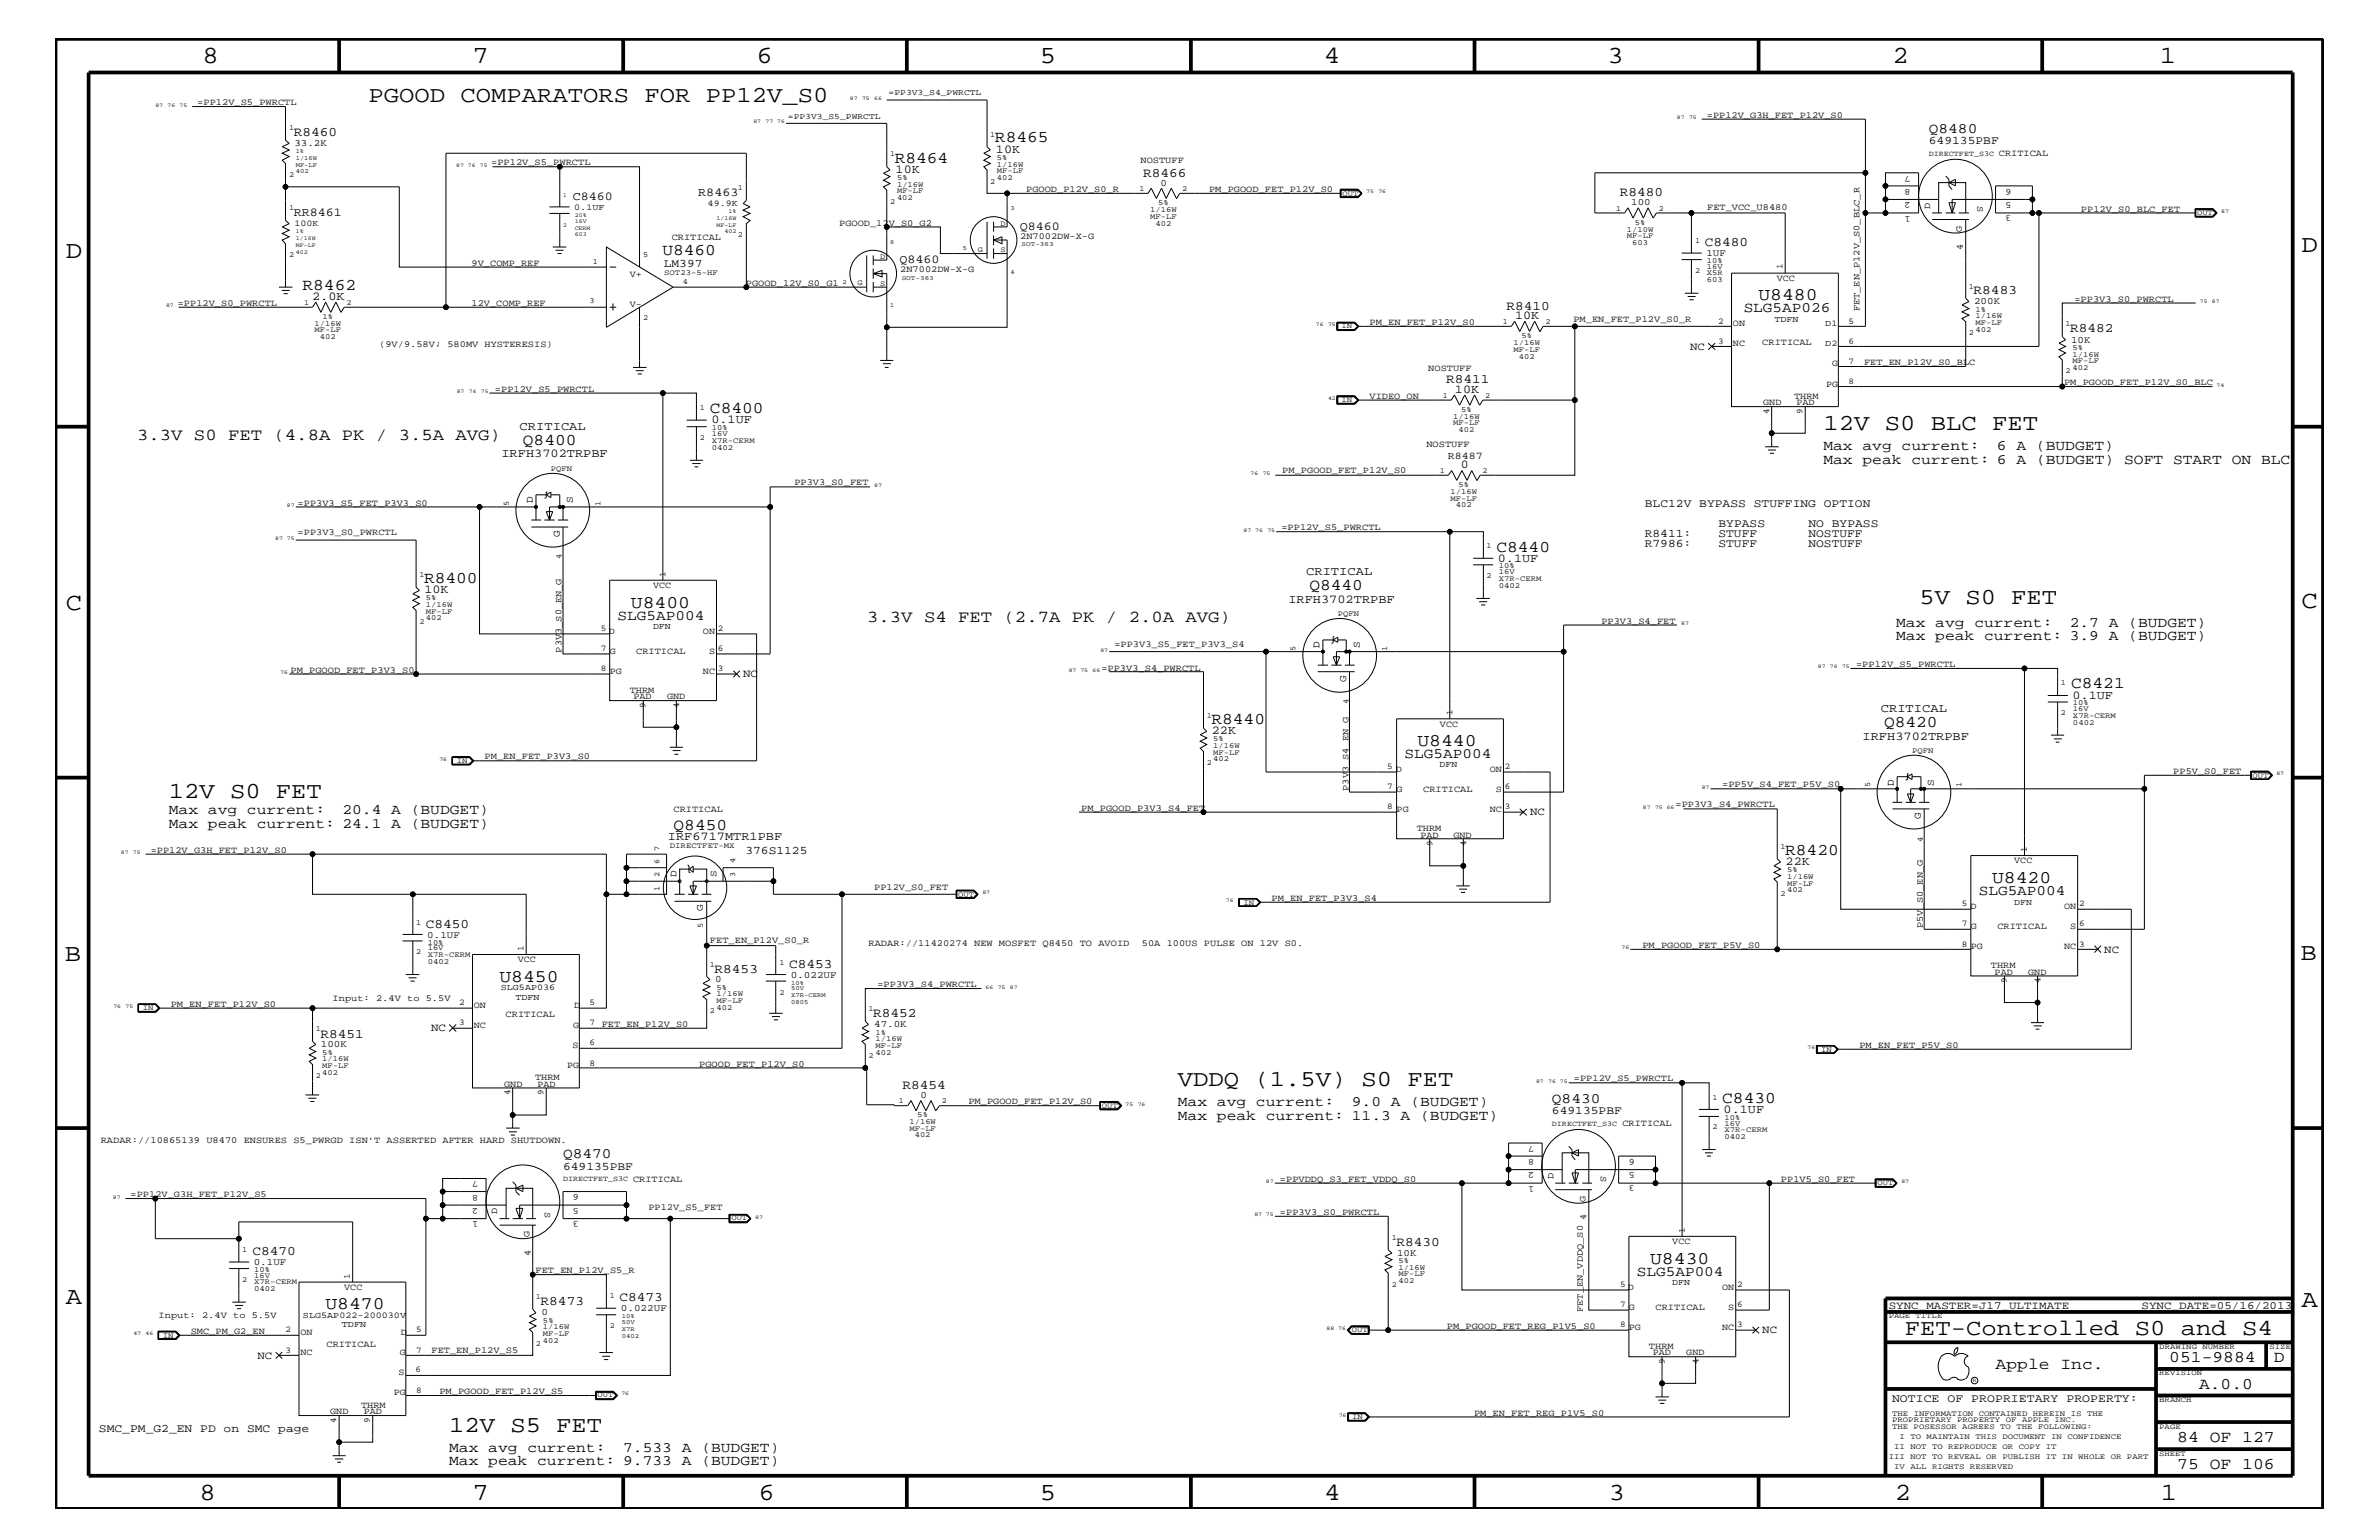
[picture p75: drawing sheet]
<svg xmlns="http://www.w3.org/2000/svg" width="432mm" height="279mm" viewBox="0 0 432 279" stroke-linecap="round" stroke-linejoin="round" font-family="sans-serif">
<defs><g id="words">
<g font-size="4.5">
<text x="36.7" y="11.5">8</text>
<text x="85.8" y="11.5">7</text>
<text x="137.3" y="11.5">6</text>
<text x="188.7" y="11.5">5</text>
<text x="240.3" y="11.5">4</text>
<text x="291.8" y="11.5">3</text>
<text x="343.5" y="11.5">2</text>
<text x="392" y="11.5">1</text>
<text x="11.9" y="46.8">D</text>
<text x="417.7" y="45.7">D</text>
<text x="11.9" y="110.6">C</text>
<text x="417.7" y="110.3">C</text>
<text x="11.8" y="174.3">B</text>
<text x="417.6" y="174.2">B</text>
<text x="11.9" y="236.7">A</text>
<text x="417.7" y="237.1">A</text>
<text x="36.2" y="272.1">8</text>
<text x="85.8" y="272.1">7</text>
<text x="137.7" y="272.1">6</text>
<text x="188.7" y="272.1">5</text>
<text x="240.4" y="272.1">4</text>
<text x="292" y="272.1">3</text>
<text x="343.9" y="272.1">2</text>
<text x="392.2" y="272.1">1</text>
</g>
<g font-size="4.1">
<text x="66.9" y="18.5">PGOOD COMPARATORS FOR PP12V_S0</text>
<text x="331" y="78">12V S0 BLC FET</text>
<text x="348.4" y="109.5">5V S0 FET</text>
<text x="30.6" y="144.7">12V S0 FET</text>
<text x="213.8" y="197">VDDQ (1.5V) S0 FET</text>
<text x="345.7" y="242.3">FET-Controlled S0 and S4</text>
<text x="81.5" y="259.9">12V S5 FET</text>
</g>
<g font-size="3.2">
<text x="319.2" y="54.5">U8480</text>
<text x="114.5" y="110.3">U8400</text>
<text x="257.3" y="135.3">U8440</text>
<text x="361.6" y="160.2">U8420</text>
<text x="90.6" y="178.2">U8450</text>
<text x="299.5" y="229.3">U8430</text>
<text x="59.1" y="237.5">U8470</text>
</g>
<g font-size="3">
<text x="162.4" y="29.5">R8464</text>
<text x="180.6" y="25.9">R8465</text>
<text x="120.2" y="46.3">U8460</text>
<text x="54.9" y="52.7">R8462</text>
<text x="128.9" y="75">C8400</text>
<text x="24.9" y="79.9">3.3V S0 FET (4.8A PK / 3.5A AVG)</text>
<text x="94.9" y="80.7">Q8400</text>
<text x="271.6" y="100.1">C8440</text>
<text x="77" y="105.8">R8400</text>
<text x="237.7" y="107">Q8440</text>
<text x="157.4" y="112.8">3.3V S4 FET (2.7A PK / 2.0A AVG)</text>
<text x="375.9" y="124.9">C8421</text>
<text x="219.9" y="131.3">R8440</text>
<text x="342" y="131.9">Q8420</text>
<text x="122.3" y="150.7">Q8450</text>
<text x="324" y="155.1">R8420</text>
<text x="312.6" y="200.1">C8430</text>
<text x="362.2" y="248.4">Apple Inc.</text>
<text x="393.7" y="247.1">051-9884</text>
<text x="399.2" y="252">A.0.0</text>
<text x="412.7" y="247.1">D</text>
<text x="395.2" y="261.6">84 OF 127</text>
<text x="395.2" y="266.6">75 OF 106</text>
</g>
<g font-size="2.6">
<text x="350.1" y="24.1">Q8480</text>
<text x="316.5" y="56.7">SLG5AP026</text>
<text x="331" y="81.6">Max avg current:</text>
<text x="362.5" y="81.6">6 A (BUDGET)</text>
<text x="331" y="84.1">Max peak current: 6 A (BUDGET) SOFT START ON BLC</text>
<text x="112.1" y="112.5">SLG5AP004</text>
<text x="344.2" y="113.7">Max avg current:</text>
<text x="375.7" y="113.7">2.7 A (BUDGET)</text>
<text x="344.2" y="116.2">Max peak current: 3.9 A (BUDGET)</text>
<text x="254.9" y="137.5">SLG5AP004</text>
<text x="30.6" y="147.7">Max avg current:</text>
<text x="62.1" y="147.7">20.4 A (BUDGET)</text>
<text x="30.6" y="150.1">Max peak current: 24.1 A (BUDGET)</text>
<text x="359.2" y="162.4">SLG5AP004</text>
<text x="213.8" y="203.1">Max peak current: 11.3 A (BUDGET)</text>
<text x="213.8" y="200.7">Max avg current:</text>
<text x="245.4" y="200.7">9.0 A (BUDGET)</text>
<text x="281.7" y="200.1">Q8430</text>
<text x="102.2" y="210.2">Q8470</text>
<text x="297.1" y="231.5">SLG5AP004</text>
<text x="81.5" y="263.5">Max avg current:</text>
<text x="113.1" y="263.5">7.533 A (BUDGET)</text>
<text x="81.5" y="265.9">Max peak current: 9.733 A (BUDGET)</text>
</g>
<g font-size="2.4">
<text x="53.3" y="24.7">R8460</text>
<text x="207.5" y="32">R8466</text>
<text x="294" y="35.6">R8480</text>
<text x="309.5" y="44.6">C8480</text>
<text x="358.2" y="53.4">R8483</text>
<text x="273.4" y="56.2">R8410</text>
<text x="375.8" y="60.3">R8482</text>
<text x="262.5" y="69.5">R8411</text>
<text x="77.3" y="168.3">C8450</text>
<text x="129.7" y="176.5">R8453</text>
<text x="143.3" y="175.6">C8453</text>
<text x="158.5" y="184.6">R8452</text>
<text x="58.2" y="188.2">R8451</text>
<text x="163.8" y="197.6">R8454</text>
<text x="45.8" y="227.7">C8470</text>
<text x="253.5" y="226">R8430</text>
<text x="98.1" y="236.8">R8473</text>
<text x="112.4" y="236.1">C8473</text>
</g>
<g font-size="2.2">
<text x="180.8" y="27.7">10K</text>
<text x="126.7" y="35.6">R8463</text>
<text x="162.6" y="31.4">10K</text>
<text x="53.3" y="39.2">RR8461</text>
<text x="104" y="36.4">C8460</text>
<text x="185.1" y="41.7">Q8460</text>
<text x="163.2" y="47.7">Q8460</text>
<text x="56.6" y="54.4">2.0K</text>
<text x="275" y="57.9">10K</text>
<text x="264.1" y="71.2">10K</text>
<text x="129.1" y="76.8">0.1UF</text>
<text x="91" y="83">IRFH3702TRPBF</text>
<text x="94.3" y="78">CRITICAL</text>
<text x="265.1" y="84.9">0</text>
<text x="271.9" y="101.9">0.1UF</text>
<text x="77" y="107.6">10K</text>
<text x="237.1" y="104.3">CRITICAL</text>
<text x="233.8" y="109.3">IRFH3702TRPBF</text>
<text x="341.4" y="129.1">CRITICAL</text>
<text x="376.2" y="126.8">0.1UF</text>
<text x="220" y="133.2">22K</text>
<text x="338.1" y="134.2">IRFH3702TRPBF</text>
<text x="121.2" y="152.3">IRF6717MTR1PBF</text>
<text x="324.1" y="156.9">22K</text>
<text x="312.8" y="201.9">0.1UF</text>
</g>
<g font-size="2.1">
<text x="350.1" y="26.1">649135PBF</text>
<text x="120.5" y="48.5">LM397</text>
<text x="298.5" y="92">BLC12V BYPASS STUFFING OPTION</text>
<text x="311.9" y="95.6">BYPASS</text>
<text x="328.3" y="95.6">NO BYPASS</text>
<text x="298.5" y="97.4">R8411:</text>
<text x="298.5" y="99.3">R7986:</text>
<text x="311.9" y="99.3">STUFF</text>
<text x="311.9" y="97.4">STUFF</text>
<text x="328.3" y="97.4">NOSTUFF</text>
<text x="328.3" y="99.3">NOSTUFF</text>
<text x="135.3" y="155">376S1125</text>
<text x="281.7" y="202.1">649135PBF</text>
<text x="102.2" y="212.2">649135PBF</text>
<text x="343.4" y="254.4">NOTICE OF PROPRIETARY PROPERTY:</text>
<text x="17.9" y="259.9">SMC_PM_G2_EN PD on SMC page</text>
</g>
<g font-size="2">
<text x="306.7" y="63.4">NC</text>
<text x="134.9" y="122.9">NC</text>
<text x="277.7" y="147.9">NC</text>
<text x="381.9" y="172.8">NC</text>
<text x="78.2" y="187.1">NC</text>
<text x="342.8" y="237.4">SYNC_MASTER=J17_ULTIMATE</text>
<text x="388.7" y="237.4">SYNC_DATE=05/16/2013</text>
<text x="319.9" y="241.9">NC</text>
<text x="46.7" y="246.5">NC</text>
</g>
<g font-size="1.9">
<text x="262.8" y="83.3">R8487</text>
<text x="96.7" y="91.3" transform="rotate(-90 96.7 91.3)">D</text>
<text x="104" y="91.3" transform="rotate(-90 104 91.3)">S</text>
<text x="101.6" y="97.4" transform="rotate(-90 101.6 97.4)">G</text>
<text x="239.5" y="117.6" transform="rotate(-90 239.5 117.6)">D</text>
<text x="246.8" y="117.6" transform="rotate(-90 246.8 117.6)">S</text>
<text x="244.3" y="123.7" transform="rotate(-90 244.3 123.7)">G</text>
<text x="343.7" y="142.5" transform="rotate(-90 343.7 142.5)">D</text>
<text x="351" y="142.5" transform="rotate(-90 351 142.5)">S</text>
<text x="348.7" y="148.5" transform="rotate(-90 348.7 148.5)">G</text>
</g>
<g font-size="1.8">
<text x="53.4" y="26.5">33.2K</text>
<text x="210.7" y="33.7">0</text>
<text x="296.1" y="37.3">100</text>
<text x="309.7" y="46.5">1UF</text>
<text x="358.3" y="55.2">200K</text>
<text x="375.9" y="62.2">10K</text>
<text x="122.8" y="159.2" transform="rotate(-90 122.8 159.2)">D</text>
<text x="130" y="159.2" transform="rotate(-90 130 159.2)">S</text>
<text x="127.6" y="165.3" transform="rotate(-90 127.6 165.3)">G</text>
<text x="77.6" y="170.1">0.1UF</text>
<text x="129.8" y="178.3">0</text>
<text x="143.5" y="177.4">0.022UF</text>
<text x="58.3" y="190">100K</text>
<text x="158.7" y="186.4">47.0K</text>
<text x="167" y="199.2">0</text>
<text x="253.6" y="227.9">10K</text>
<text x="46.1" y="229.6">0.1UF</text>
<text x="98.3" y="238.6">0</text>
<text x="112.7" y="237.9">0.022UF</text>
</g>
<g font-size="1.7">
<text x="35.8" y="19.1">=PP12V_S5_PWRCTL</text>
<text x="309.8" y="21.4">=PP12V_G3H_FET_P12V_S0</text>
<text x="207" y="29.5">NOSTUFF</text>
<text x="362.8" y="28.3">CRITICAL</text>
<text x="89.2" y="30">=PP12V_S5_PWRCTL</text>
<text x="186.3" y="34.8">PGOOD_P12V_S0_R</text>
<text x="219.5" y="34.8">PM_PGOOD_FET_P12V_S0</text>
<text x="346.8" y="34.3" transform="rotate(-180 346.8 34.3)">8</text>
<text x="346.8" y="31.9" transform="rotate(-180 346.8 31.9)">7</text>
<text x="365.1" y="34.2" transform="rotate(-180 365.1 34.2)">6</text>
<text x="152.3" y="40.9">PGOOD_12V_S0_G2</text>
<text x="309.9" y="38">FET_VCC_U8480</text>
<text x="346.8" y="39.1" transform="rotate(-180 346.8 39.1)">1</text>
<text x="346.8" y="36.7" transform="rotate(-180 346.8 36.7)">2</text>
<text x="350.4" y="37.9" transform="rotate(-90 350.4 37.9)">D</text>
<text x="358.9" y="37.4" transform="rotate(90 358.9 37.4)">S</text>
<text x="365.1" y="39.1" transform="rotate(-180 365.1 39.1)">3</text>
<text x="365.1" y="36.7" transform="rotate(-180 365.1 36.7)">5</text>
<text x="377.7" y="38.4">PP12V_S0_BLC_FET</text>
<text x="121.9" y="43.5">CRITICAL</text>
<text x="185.2" y="43.4">2N7002DW-X-G</text>
<text x="356.1" y="42" transform="rotate(-90 356.1 42)">G</text>
<text x="356.3" y="45.4" transform="rotate(-90 356.3 45.4)">4</text>
<text x="85.6" y="48.2">9V_COMP_REF</text>
<text x="114.3" y="50.2">V+</text>
<text x="135.4" y="51.8">PGOOD_12V_S0_G1</text>
<text x="163.4" y="49.4">2N7002DW-X-G</text>
<text x="322.5" y="51">VCC</text>
<text x="32.3" y="55.5">=PP12V_S0_PWRCTL</text>
<text x="85.6" y="55.5">12V_COMP_REF</text>
<text x="114.3" y="55.7">V-</text>
<text x="248.6" y="59">PM_EN_FET_P12V_S0</text>
<text x="285.6" y="58.4">PM_EN_FET_P12V_S0_R</text>
<text x="314.5" y="59.2">ON</text>
<text x="337.5" y="56.5" transform="rotate(-90 337.5 56.5)">FET_EN_P12V_S0_BLC_R</text>
<text x="376.5" y="54.7">=PP3V3_S0_PWRCTL</text>
<text x="68.8" y="63">(9V/9.58V; 580MV HYSTERESIS)</text>
<text x="314.5" y="62.9">NC</text>
<text x="319.9" y="62.5">CRITICAL</text>
<text x="89.8" y="71.1">=PP12V_S5_PWRCTL</text>
<text x="259.2" y="67.3">NOSTUFF</text>
<text x="331.5" y="70.1">PG</text>
<text x="332.6" y="66.5">G</text>
<text x="338.3" y="66.2">FET_EN_P12V_S0_BLC</text>
<text x="374.6" y="69.9">PM_PGOOD_FET_P12V_S0_BLC</text>
<text x="248.6" y="72.3">VIDEO_ON</text>
<text x="320" y="73.5">GND</text>
<text x="325.6" y="72.3">THRM</text>
<text x="326.1" y="73.5">PAD</text>
<text x="258.9" y="81.1">NOSTUFF</text>
<text x="144.2" y="88.1">PP3V3_S0_FET</text>
<text x="232.7" y="85.8">PM_PGOOD_FET_P12V_S0</text>
<text x="54" y="91.7">=PP3V3_S5_FET_P3V3_S0</text>
<text x="54" y="97.1">=PP3V3_S0_PWRCTL</text>
<text x="232.6" y="96.2">=PP12V_S5_PWRCTL</text>
<text x="118.5" y="106.7">VCC</text>
<text x="290.7" y="113.1">PP3V3_S4_FET</text>
<text x="101.9" y="118.4" transform="rotate(-90 101.9 118.4)">P3V3_S0_EN_G</text>
<text x="110.5" y="115">D</text>
<text x="110.7" y="118.6">G</text>
<text x="115.5" y="118.6">CRITICAL</text>
<text x="127.6" y="115">ON</text>
<text x="128.7" y="118.6">S</text>
<text x="202.3" y="117.4">=PP3V3_S5_FET_P3V3_S4</text>
<text x="52.7" y="122">PM_PGOOD_FET_P3V3_S0</text>
<text x="110.7" y="122.3">PG</text>
<text x="114.3" y="125.7">THRM</text>
<text x="127.6" y="122.3">NC</text>
<text x="199.9" y="121.7">=PP3V3_S4_PWRCTL</text>
<text x="336.9" y="121">=PP12V_S5_PWRCTL</text>
<text x="115" y="126.9">PAD</text>
<text x="121.1" y="126.9">GND</text>
<text x="261.4" y="131.9">VCC</text>
<text x="88" y="137.8">PM_EN_FET_P3V3_S0</text>
<text x="244.8" y="143.5" transform="rotate(-90 244.8 143.5)">P3V3_S4_EN_G</text>
<text x="253.3" y="140.1">D</text>
<text x="253.5" y="143.7">G</text>
<text x="258.3" y="143.7">CRITICAL</text>
<text x="270.4" y="140.1">ON</text>
<text x="271.5" y="143.7">S</text>
<text x="312.6" y="142.9">=PP5V_S4_FET_P5V_S0</text>
<text x="394.5" y="140.4">PP5V_S0_FET</text>
<text x="122.3" y="147.3">CRITICAL</text>
<text x="196.3" y="147.1">PM_PGOOD_P3V3_S4_FET</text>
<text x="253.5" y="147.3">PG</text>
<text x="270.4" y="147.3">NC</text>
<text x="304.1" y="146.5">=PP3V3_S4_PWRCTL</text>
<text x="27.3" y="154.7">=PP12V_G3H_FET_P12V_S0</text>
<text x="257.1" y="150.7">THRM</text>
<text x="257.8" y="152">PAD</text>
<text x="263.8" y="152">GND</text>
<text x="158.7" y="161.4">PP12V_S0_FET</text>
<text x="365.6" y="156.7">VCC</text>
<text x="230.8" y="163.5">PM_EN_FET_P3V3_S4</text>
<text x="357.6" y="165">D</text>
<text x="374.6" y="165">ON</text>
<text x="128.9" y="171.1">FET_EN_P12V_S0_R</text>
<text x="157.6" y="171.6">RADAR://11420274 NEW MOSFET Q8450 TO AVOID</text>
<text x="207.3" y="171.6">50A 100US PULSE ON 12V S0.</text>
<text x="298.1" y="172">PM_PGOOD_FET_P5V_S0</text>
<text x="349" y="168.3" transform="rotate(-90 349 168.3)">P5V_S0_EN_G</text>
<text x="357.7" y="168.6">G</text>
<text x="357.7" y="172.2">PG</text>
<text x="362.5" y="168.6">CRITICAL</text>
<text x="374.6" y="172.2">NC</text>
<text x="375.8" y="168.6">S</text>
<text x="94" y="174.6">VCC</text>
<text x="159.3" y="179.1">=PP3V3_S4_PWRCTL</text>
<text x="361.4" y="175.6">THRM</text>
<text x="362" y="176.8">PAD</text>
<text x="368.1" y="176.8">GND</text>
<text x="31" y="182.7">PM_EN_FET_P12V_S0</text>
<text x="60.4" y="181.6">Input: 2.4V to 5.5V</text>
<text x="86" y="182.9">ON</text>
<text x="91.8" y="184.6">CRITICAL</text>
<text x="104.2" y="182.9">D</text>
<text x="86" y="186.5">NC</text>
<text x="103.9" y="190.2">S</text>
<text x="104.1" y="186.5">G</text>
<text x="337.5" y="190.2">PM_EN_FET_P5V_S0</text>
<text x="91.5" y="197.2">GND</text>
<text x="97.1" y="195.9">THRM</text>
<text x="97.5" y="197.2">PAD</text>
<text x="103" y="193.7">PG</text>
<text x="126.9" y="193.6">PGOOD_FET_P12V_S0</text>
<text x="285.7" y="196.2">=PP12V_S5_PWRCTL</text>
<text x="175.8" y="200.3">PM_PGOOD_FET_P12V_S0</text>
<text x="18.3" y="207.5">RADAR://10865139 U8470 ENSURES S5_PWRGD ISN’T ASSERTED AFTER HARD SHUTDOWN.</text>
<text x="278.5" y="207.9" transform="rotate(-180 278.5 207.9)">7</text>
<text x="294.5" y="204.3">CRITICAL</text>
<text x="86.8" y="214.3" transform="rotate(-180 86.8 214.3)">7</text>
<text x="114.9" y="214.4">CRITICAL</text>
<text x="232.3" y="214.4">=PPVDDQ_S3_FET_VDDQ_S0</text>
<text x="278.5" y="215.2" transform="rotate(-180 278.5 215.2)">1</text>
<text x="278.5" y="212.7" transform="rotate(-180 278.5 212.7)">2</text>
<text x="278.5" y="210.3" transform="rotate(-180 278.5 210.3)">8</text>
<text x="281.9" y="213.9" transform="rotate(-90 281.9 213.9)">D</text>
<text x="290.6" y="213.4" transform="rotate(90 290.6 213.4)">S</text>
<text x="296.8" y="215.1" transform="rotate(-180 296.8 215.1)">3</text>
<text x="296.8" y="212.7" transform="rotate(-180 296.8 212.7)">5</text>
<text x="296.8" y="210.3" transform="rotate(-180 296.8 210.3)">6</text>
<text x="323.3" y="214.4">PP1V5_S0_FET</text>
<text x="23.7" y="217.2">=PP12V_G3H_FET_P12V_S5</text>
<text x="86.8" y="221.6" transform="rotate(-180 86.8 221.6)">1</text>
<text x="86.8" y="219.1" transform="rotate(-180 86.8 219.1)">2</text>
<text x="86.8" y="216.8" transform="rotate(-180 86.8 216.8)">8</text>
<text x="90.3" y="220.3" transform="rotate(-90 90.3 220.3)">D</text>
<text x="98.9" y="219.8" transform="rotate(90 98.9 219.8)">S</text>
<text x="105.1" y="221.5" transform="rotate(-180 105.1 221.5)">3</text>
<text x="105.1" y="219.1" transform="rotate(-180 105.1 219.1)">5</text>
<text x="105.1" y="216.7" transform="rotate(-180 105.1 216.7)">6</text>
<text x="117.7" y="219.6">PP12V_S5_FET</text>
<text x="232.3" y="220.4">=PP3V3_S0_PWRCTL</text>
<text x="287.8" y="218" transform="rotate(-90 287.8 218)">G</text>
<text x="287.9" y="221.4" transform="rotate(-90 287.9 221.4)">4</text>
<text x="96.1" y="224.5" transform="rotate(-90 96.1 224.5)">G</text>
<text x="96.3" y="227.9" transform="rotate(-90 96.3 227.9)">4</text>
<text x="303.5" y="225.7">VCC</text>
<text x="97.2" y="231">FET_EN_P12V_S5_R</text>
<text x="28.8" y="239.2">Input: 2.4V to 5.5V</text>
<text x="62.5" y="234">VCC</text>
<text x="287.3" y="238" transform="rotate(-90 287.3 238)">FET_EN_VDDQ_S0</text>
<text x="295.5" y="234">D</text>
<text x="295.7" y="237.7">G</text>
<text x="300.5" y="237.7">CRITICAL</text>
<text x="312.6" y="234">ON</text>
<text x="313.7" y="237.7">S</text>
<text x="34.6" y="242">SMC_PM_G2_EN</text>
<text x="54.5" y="242.3">ON</text>
<text x="54.5" y="245.9">NC</text>
<text x="59.3" y="244.5">CRITICAL</text>
<text x="72.6" y="245.9">G</text>
<text x="72.7" y="242.3">D</text>
<text x="78.3" y="245.6">FET_EN_P12V_S5</text>
<text x="262.6" y="241.1">PM_PGOOD_FET_REG_P1V5_S0</text>
<text x="295.7" y="241.3">PG</text>
<text x="299.3" y="244.7">THRM</text>
<text x="300" y="245.9">PAD</text>
<text x="306.1" y="245.9">GND</text>
<text x="312.6" y="241.3">NC</text>
<text x="72.3" y="249.5">S</text>
<text x="59.9" y="256.6">GND</text>
<text x="65.5" y="255.4">THRM</text>
<text x="66" y="256.6">PAD</text>
<text x="71.5" y="253.2">PG</text>
<text x="79.8" y="252.9">PM_PGOOD_FET_P12V_S5</text>
<text x="267.5" y="256.8">PM_EN_FET_REG_P1V5_S0</text>
</g>
<g font-size="1.6">
<text x="53.4" y="41">100K</text>
<text x="104.2" y="38.1">0.1UF</text>
<text x="128.4" y="37.4">49.9K</text>
<text x="323.5" y="48.9" transform="rotate(-90 323.5 48.9)">1</text>
<text x="311.8" y="58.7">2</text>
<text x="322.1" y="58.4">TDFN</text>
<text x="331.3" y="59.2">D1</text>
<text x="335.5" y="58.7">5</text>
<text x="311.8" y="62.3">3</text>
<text x="331.3" y="62.9">D2</text>
<text x="335.5" y="62.3">6</text>
<text x="335.5" y="66">7</text>
<text x="335.5" y="69.6">8</text>
<text x="321.1" y="75" transform="rotate(-90 321.1 75)">4</text>
<text x="327.2" y="75" transform="rotate(-90 327.2 75)">9</text>
<text x="120.8" y="104.7" transform="rotate(-90 120.8 104.7)">1</text>
<text x="109.1" y="114.5">5</text>
<text x="109.1" y="118.1">7</text>
<text x="118.5" y="114.2">DFN</text>
<text x="130.3" y="118.1">6</text>
<text x="130.3" y="114.5">2</text>
<text x="109.1" y="121.8">8</text>
<text x="130.3" y="121.8">3</text>
<text x="117.2" y="128.4" transform="rotate(-90 117.2 128.4)">9</text>
<text x="123.3" y="128.4" transform="rotate(-90 123.3 128.4)">4</text>
<text x="263.7" y="129.7" transform="rotate(-90 263.7 129.7)">1</text>
<text x="251.8" y="143.2">7</text>
<text x="251.8" y="139.6">5</text>
<text x="261.3" y="139.2">DFN</text>
<text x="273.1" y="143.2">6</text>
<text x="273.1" y="139.6">2</text>
<text x="251.8" y="146.8">8</text>
<text x="273.1" y="146.8">3</text>
<text x="260" y="153.4" transform="rotate(-90 260 153.4)">9</text>
<text x="266.1" y="153.4" transform="rotate(-90 266.1 153.4)">4</text>
<text x="367.9" y="154.6" transform="rotate(-90 367.9 154.6)">1</text>
<text x="356.1" y="164.5">5</text>
<text x="365.6" y="164.1">DFN</text>
<text x="377.4" y="164.5">2</text>
<text x="95" y="172.6" transform="rotate(-90 95 172.6)">1</text>
<text x="356.1" y="168.1">7</text>
<text x="356.1" y="171.7">8</text>
<text x="377.4" y="171.7">3</text>
<text x="377.4" y="168.1">6</text>
<text x="90.9" y="179.7">SLG5AP036</text>
<text x="364.2" y="178.3" transform="rotate(-90 364.2 178.3)">9</text>
<text x="370.3" y="178.3" transform="rotate(-90 370.3 178.3)">4</text>
<text x="83.3" y="182.4">2</text>
<text x="93.6" y="181.4">TDFN</text>
<text x="107" y="182.4">5</text>
<text x="83.3" y="186">3</text>
<text x="107" y="189.5">6</text>
<text x="107" y="186">7 FET_EN_P12V_S0</text>
<text x="107" y="193.3">8</text>
<text x="92.6" y="198.7" transform="rotate(-90 92.6 198.7)">4</text>
<text x="98.6" y="198.7" transform="rotate(-90 98.6 198.7)">9</text>
<text x="305.8" y="223.7" transform="rotate(-90 305.8 223.7)">1</text>
<text x="63.5" y="232" transform="rotate(-90 63.5 232)">1</text>
<text x="294" y="233.5">5</text>
<text x="303.5" y="233.2">DFN</text>
<text x="315.3" y="233.5">2</text>
<text x="55" y="239.1">SLG5AP022-200030V</text>
<text x="294" y="237.2">7</text>
<text x="315.3" y="237.2">6</text>
<text x="51.8" y="241.8">2</text>
<text x="51.8" y="245.4">3</text>
<text x="62.1" y="240.8">TDFN</text>
<text x="75.5" y="241.8">5</text>
<text x="75.5" y="245.4">7</text>
<text x="294" y="240.8">8</text>
<text x="315.3" y="240.8">3</text>
<text x="75.4" y="248.9">6</text>
<text x="302.2" y="247.4" transform="rotate(-90 302.2 247.4)">9</text>
<text x="308.3" y="247.4" transform="rotate(-90 308.3 247.4)">4</text>
<text x="75.5" y="252.7">8</text>
<text x="61" y="258.1" transform="rotate(-90 61 258.1)">4</text>
<text x="67.1" y="258.1" transform="rotate(-90 67.1 258.1)">9</text>
</g>
<g font-size="1.5">
<text x="161.3" y="17.3">=PP3V3_S4_PWRCTL</text>
<text x="143" y="21.5">=PP3V3_S5_PWRCTL</text>
</g>
<g font-size="1.4">
<text x="52.5" y="23.6">1</text>
<text x="161.5" y="28.4">1</text>
<text x="179.7" y="24.8">1</text>
<text x="180.9" y="29.1">5%</text>
<text x="350.1" y="28.2">DIRECTFET_S3C</text>
<text x="52.5" y="32">2</text>
<text x="133.9" y="34.5">1</text>
<text x="162.8" y="35.1">MF-LF</text>
<text x="162.8" y="32.7">5%</text>
<text x="162.8" y="33.9">1/16W</text>
<text x="179.7" y="33.3">2</text>
<text x="180.9" y="32.7">402</text>
<text x="180.9" y="31.4">MF-LF</text>
<text x="180.9" y="30.3">1/16W</text>
<text x="206.8" y="34.7">1</text>
<text x="214.5" y="34.7">2</text>
<text x="243.7" y="35.5">OUT</text>
<text x="52.5" y="38.1">1</text>
<text x="161.5" y="36.9">2</text>
<text x="162.8" y="36.4">402</text>
<text x="181.6" y="40.9">D</text>
<text x="208.7" y="38.5">1/16W</text>
<text x="208.7" y="39.7">MF-LF</text>
<text x="209.7" y="40.9">402</text>
<text x="210.2" y="37.3">5%</text>
<text x="293.4" y="38.2">1</text>
<text x="296.7" y="40.8">5%</text>
<text x="301.1" y="38.2">2</text>
<text x="398.8" y="39">OUT</text>
<text x="52.5" y="46.6">2</text>
<text x="107.6" y="47.9">1</text>
<text x="116.8" y="46.6">5</text>
<text x="133.9" y="43">2</text>
<text x="159.8" y="47">D</text>
<text x="177.5" y="45.7">G</text>
<text x="181.6" y="45.7">S</text>
<text x="295.3" y="42">1/10W</text>
<text x="295.3" y="43.2">MF-LF</text>
<text x="296.2" y="44.4">603</text>
<text x="307.7" y="44.1">1</text>
<text x="309.8" y="47.7">10%</text>
<text x="120.6" y="50">SOT23-5-HF</text>
<text x="124" y="51.5">4</text>
<text x="155.6" y="51.7">G</text>
<text x="159.8" y="51.8">S</text>
<text x="307.7" y="49.6">2</text>
<text x="309.8" y="48.8">16V</text>
<text x="309.8" y="50">X5R</text>
<text x="309.8" y="51.3">603</text>
<text x="357.4" y="52.4">1</text>
<text x="55.2" y="55.3">1</text>
<text x="57.1" y="59.1">1/16W</text>
<text x="58.5" y="57.9">1%</text>
<text x="62.9" y="55.3">2</text>
<text x="107" y="55.1">3</text>
<text x="116.8" y="58.1">2</text>
<text x="243.5" y="59.5">IN</text>
<text x="272.8" y="58.9">1</text>
<text x="280.5" y="58.9">2</text>
<text x="358.6" y="59">MF-LF</text>
<text x="358.6" y="57.8">1/16W</text>
<text x="358.6" y="56.6">1%</text>
<text x="374.9" y="59.2">1</text>
<text x="57.1" y="60.3">MF-LF</text>
<text x="58.1" y="61.5">402</text>
<text x="274.7" y="63.9">MF-LF</text>
<text x="274.7" y="62.6">1/16W</text>
<text x="275.7" y="65.1">402</text>
<text x="276.1" y="61.4">5%</text>
<text x="357.4" y="60.8">2</text>
<text x="358.6" y="60.2">402</text>
<text x="376.2" y="64.7">1/16W</text>
<text x="376.2" y="65.9">MF-LF</text>
<text x="376.2" y="63.4">5%</text>
<text x="374.9" y="67.7">2</text>
<text x="376.2" y="67.1">402</text>
<text x="127" y="74.4">1</text>
<text x="243.5" y="72.9">IN</text>
<text x="261.9" y="72.2">1</text>
<text x="263.8" y="77.2">MF-LF</text>
<text x="263.8" y="76">1/16W</text>
<text x="265.2" y="74.7">5%</text>
<text x="269.6" y="72.2">2</text>
<text x="127" y="79.9">2</text>
<text x="129.2" y="80.3">X7R-CERM</text>
<text x="129.2" y="79.1">16V</text>
<text x="129.2" y="78">10%</text>
<text x="129.2" y="81.6">0402</text>
<text x="264.8" y="78.3">402</text>
<text x="100" y="85.4">PQFN</text>
<text x="261.4" y="85.9">1</text>
<text x="263.3" y="89.7">1/16W</text>
<text x="264.7" y="88.4">5%</text>
<text x="269.1" y="85.9">2</text>
<text x="92.4" y="91.7" transform="rotate(-90 92.4 91.7)">5</text>
<text x="109" y="91.7" transform="rotate(-90 109 91.7)">1</text>
<text x="263.3" y="90.9">MF-LF</text>
<text x="264.2" y="92.1">402</text>
<text x="101.9" y="101.5" transform="rotate(-90 101.9 101.5)">4</text>
<text x="269.8" y="99.5">1</text>
<text x="76.1" y="104.7">1</text>
<text x="269.8" y="104.9">2</text>
<text x="272" y="105.4">X7R-CERM</text>
<text x="272" y="103.1">10%</text>
<text x="272" y="104.2">16V</text>
<text x="272" y="106.6">0402</text>
<text x="76.1" y="113.1">2</text>
<text x="77.3" y="110.2">1/16W</text>
<text x="77.3" y="112.6">402</text>
<text x="77.3" y="111.4">MF-LF</text>
<text x="77.3" y="108.9">5%</text>
<text x="242.8" y="111.7">PQFN</text>
<text x="235.1" y="118.1" transform="rotate(-90 235.1 118.1)">5</text>
<text x="251.8" y="118.1" transform="rotate(-90 251.8 118.1)">1</text>
<text x="374.1" y="124.3">1</text>
<text x="219" y="130.2">1</text>
<text x="244.8" y="127.8" transform="rotate(-90 244.8 127.8)">4</text>
<text x="374.1" y="129.7">2</text>
<text x="376.3" y="130.2">X7R-CERM</text>
<text x="376.3" y="129.1">16V</text>
<text x="376.3" y="128">10%</text>
<text x="376.3" y="131.5">0402</text>
<text x="220.2" y="135.7">1/16W</text>
<text x="220.2" y="136.9">MF-LF</text>
<text x="220.2" y="134.5">5%</text>
<text x="347" y="136.6">PQFN</text>
<text x="82.9" y="138.4">IN</text>
<text x="219" y="138.7">2</text>
<text x="220.2" y="138.1">402</text>
<text x="339.4" y="142.9" transform="rotate(-90 339.4 142.9)">5</text>
<text x="356" y="142.9" transform="rotate(-90 356 142.9)">1</text>
<text x="408.9" y="141.1">OUT</text>
<text x="119.7" y="154.4" transform="rotate(-90 119.7 154.4)">7</text>
<text x="121.6" y="153.8">DIRECTFET-MX</text>
<text x="323.2" y="154">1</text>
<text x="349" y="152.7" transform="rotate(-90 349 152.7)">4</text>
<text x="119.7" y="161.7" transform="rotate(-90 119.7 161.7)">1</text>
<text x="119.7" y="159.2" transform="rotate(-90 119.7 159.2)">2</text>
<text x="119.7" y="156.8" transform="rotate(-90 119.7 156.8)">6</text>
<text x="133.4" y="159.2" transform="rotate(-90 133.4 159.2)">3</text>
<text x="133.4" y="156.7" transform="rotate(-90 133.4 156.7)">4</text>
<text x="324.4" y="158.3">5%</text>
<text x="324.4" y="159.5">1/16W</text>
<text x="324.4" y="160.7">MF-LF</text>
<text x="324.4" y="161.9">402</text>
<text x="75.5" y="167.8">1</text>
<text x="173.9" y="162.7">OUT</text>
<text x="225.7" y="164.1">IN</text>
<text x="323.2" y="162.5">2</text>
<text x="75.5" y="173.2">2</text>
<text x="77.6" y="171.4">10%</text>
<text x="77.6" y="172.4">16V</text>
<text x="77.6" y="173.7">X7R-CERM</text>
<text x="127.6" y="168.3" transform="rotate(-90 127.6 168.3)">5</text>
<text x="77.6" y="174.9">0402</text>
<text x="128.9" y="175.4">1</text>
<text x="130" y="179.6">5%</text>
<text x="141.5" y="175">1</text>
<text x="25.9" y="183.2">IN</text>
<text x="128.9" y="183.8">2</text>
<text x="130" y="180.8">1/16W</text>
<text x="130" y="182.1">MF-LF</text>
<text x="130" y="183.2">402</text>
<text x="141.5" y="180.5">2</text>
<text x="157.6" y="183.5">1</text>
<text x="57.3" y="187.1">1</text>
<text x="58.5" y="191.4">5%</text>
<text x="157.6" y="192">2</text>
<text x="158.9" y="188.9">1/16W</text>
<text x="158.9" y="191.4">402</text>
<text x="158.9" y="187.7">1%</text>
<text x="158.9" y="190.2">MF-LF</text>
<text x="330.5" y="190.8">IN</text>
<text x="57.3" y="195.6">2</text>
<text x="58.5" y="192.6">1/16W</text>
<text x="58.5" y="195">402</text>
<text x="58.5" y="193.7">MF-LF</text>
<text x="163.2" y="200.2">1</text>
<text x="165.1" y="204">1/16W</text>
<text x="166.5" y="202.7">5%</text>
<text x="170.9" y="200.2">2</text>
<text x="200" y="200.9">OUT</text>
<text x="310.8" y="199.5">1</text>
<text x="313" y="203.1">10%</text>
<text x="165.1" y="205.2">MF-LF</text>
<text x="166" y="206.4">402</text>
<text x="281.7" y="204.2">DIRECTFET_S3C</text>
<text x="310.8" y="204.9">2</text>
<text x="313" y="205.4">X7R-CERM</text>
<text x="313" y="204.2">16V</text>
<text x="313" y="206.6">0402</text>
<text x="102.2" y="214.2">DIRECTFET_S3C</text>
<text x="340.8" y="215">OUT</text>
<text x="132.8" y="221.4">OUT</text>
<text x="43.9" y="227.1">1</text>
<text x="252.6" y="224.9">1</text>
<text x="43.9" y="232.6">2</text>
<text x="46.1" y="230.7">10%</text>
<text x="46.1" y="231.8">16V</text>
<text x="46.1" y="233">X7R-CERM</text>
<text x="252.6" y="233.5">2</text>
<text x="253.8" y="232.9">402</text>
<text x="253.8" y="231.6">MF-LF</text>
<text x="253.8" y="229.2">5%</text>
<text x="253.8" y="230.4">1/16W</text>
<text x="46.1" y="234.3">0402</text>
<text x="97.3" y="235.7">1</text>
<text x="98.6" y="240">5%</text>
<text x="110.7" y="235.5">1</text>
<text x="342.8" y="239.2">PAGE TITLE</text>
<text x="29.5" y="242.7">IN</text>
<text x="97.3" y="244.2">2</text>
<text x="98.6" y="241.2">1/16W</text>
<text x="98.6" y="242.4">MF-LF</text>
<text x="98.6" y="243.6">402</text>
<text x="110.7" y="240.9">2</text>
<text x="245.4" y="241.7">OUT</text>
<text x="391.9" y="244.7">DRAWING NUMBER</text>
<text x="411.9" y="244.7">SIZE</text>
<text x="391.9" y="249.5">REVISION</text>
<text x="108.5" y="253.5">OUT</text>
<text x="245.4" y="257.4">IN</text>
<text x="343.4" y="256.8">THE INFORMATION CONTAINED HEREIN IS THE</text>
<text x="391.9" y="254.4">BRANCH</text>
<text x="343.4" y="258">PROPRIETARY PROPERTY OF APPLE INC.</text>
<text x="343.4" y="259.3">THE POSESSOR AGREES TO THE FOLLOWING:</text>
<text x="343.8" y="262.9">II NOT TO REPRODUCE OR COPY IT</text>
<text x="344.8" y="261.1">I TO MAINTAIN THIS DOCUMENT IN CONFIDENCE</text>
<text x="391.9" y="259.3">PAGE</text>
<text x="342.8" y="264.7">III NOT TO REVEAL OR PUBLISH IT IN WHOLE OR PART</text>
<text x="343.8" y="266.6">IV ALL RIGHTS RESERVED</text>
<text x="391.9" y="264.1">SHEET</text>
</g>
<g font-size="1.2">
<text x="53.7" y="27.8">1%</text>
<text x="53.7" y="29.1">1/16W</text>
<text x="53.7" y="31.4">402</text>
<text x="53.7" y="30.3">MF-LF</text>
<text x="183.4" y="38.1">3</text>
<text x="161.5" y="44.2">6</text>
<text x="174.8" y="45.4">5</text>
<text x="185.4" y="44.6">SOT-363</text>
<text x="152.9" y="51.5">2</text>
<text x="163.7" y="50.7">SOT-363</text>
<text x="183.4" y="49.6">4</text>
<text x="161.5" y="55.7">1</text>
<text x="143.6" y="178.7">10%</text>
<text x="143.6" y="179.7">50V</text>
<text x="143.6" y="182.1">0805</text>
<text x="143.6" y="181">X7R-CERM</text>
<text x="112.9" y="239.1">10%</text>
<text x="112.9" y="242.7">0402</text>
<text x="112.9" y="241.4">X7R</text>
<text x="112.9" y="240.2">50V</text>
</g>
<g font-size="1.1">
<text x="102.2" y="35.7">1</text>
<text x="102.2" y="41.2">2</text>
<text x="104.3" y="41.7">CERM</text>
<text x="104.3" y="39.3">20%</text>
<text x="104.3" y="40.4">16V</text>
<text x="130" y="40">1/16W</text>
<text x="130" y="41.2">MF-LF</text>
<text x="132.2" y="38.7">1%</text>
<text x="53.7" y="43.5">1/16W</text>
<text x="53.7" y="44.8">MF-LF</text>
<text x="53.7" y="42.4">1%</text>
<text x="53.7" y="46">402</text>
<text x="104.3" y="42.9">603</text>
<text x="131.5" y="42.4">402</text>
</g>
<g font-size="1">
<text x="28.2" y="19.3">87</text>
<text x="30.4" y="19.3">76</text>
<text x="32.6" y="19.3">75</text>
<text x="136.7" y="22.4">87</text>
<text x="138.9" y="22.4">77 76</text>
<text x="154.3" y="18.1">87</text>
<text x="156.5" y="18.1">75</text>
<text x="158.7" y="18.1">66</text>
<text x="304.4" y="21.6">87</text>
<text x="306.6" y="21.6">75</text>
<text x="82.8" y="30.3">87 76</text>
<text x="87.1" y="30.3">75</text>
<text x="248" y="35.1">75</text>
<text x="250.2" y="35.1">76</text>
<text x="403.2" y="38.6">87</text>
<text x="30.1" y="55.7">87</text>
<text x="238.8" y="59.2">76</text>
<text x="241" y="59.2">75</text>
<text x="399.3" y="55">75</text>
<text x="401.5" y="55">87</text>
<text x="82.9" y="71.3">87</text>
<text x="85.1" y="71.3">76</text>
<text x="87.3" y="71.3">75</text>
<text x="402.3" y="70.1">74</text>
<text x="241" y="72.6">42</text>
<text x="158.7" y="88.3">87</text>
<text x="227" y="86.2">76</text>
<text x="229.2" y="86.2">75</text>
<text x="52.1" y="92">87</text>
<text x="50" y="98">87 75</text>
<text x="225.7" y="96.5">87 76</text>
<text x="230" y="96.5">75</text>
<text x="305.1" y="113.4">87</text>
<text x="199.7" y="118.2">87</text>
<text x="50.9" y="122.3">76</text>
<text x="194" y="121.9">87 75</text>
<text x="198.3" y="121.9">66</text>
<text x="329.9" y="121.3">87</text>
<text x="332.1" y="121.3">76</text>
<text x="334.3" y="121.3">75</text>
<text x="79.8" y="138">76</text>
<text x="308.9" y="143.1">87</text>
<text x="413.2" y="140.7">87</text>
<text x="298.2" y="146.8">87</text>
<text x="300.4" y="146.8">75 66</text>
<text x="21.9" y="155">87</text>
<text x="24.1" y="155">75</text>
<text x="178.3" y="162.2">87</text>
<text x="222.5" y="163.7">76</text>
<text x="294.3" y="172.2">76</text>
<text x="178.9" y="179.4">66</text>
<text x="181.1" y="179.4">75</text>
<text x="183.3" y="179.4">87</text>
<text x="20.6" y="182.9">76</text>
<text x="22.8" y="182.9">75</text>
<text x="328.1" y="190.4">76</text>
<text x="278.8" y="196.5">87</text>
<text x="281" y="196.5">76 75</text>
<text x="204.3" y="200.6">75</text>
<text x="206.5" y="200.6">76</text>
<text x="229.8" y="214.7">87</text>
<text x="345.1" y="214.7">87</text>
<text x="20.5" y="217.5">87</text>
<text x="137.1" y="221.1">87</text>
<text x="227.7" y="220.7">87 75</text>
<text x="24.2" y="242.3">47</text>
<text x="26.4" y="242.3">46</text>
<text x="240.8" y="241.3">88 76</text>
<text x="358.1" y="250.7">R</text>
<text x="112.8" y="253.2">76</text>
<text x="243" y="257.1">76</text>
</g>
</g></defs>
<g fill="none" stroke="#000" stroke-width=".18">
<path d="M34.9 19.3h16.9v6.1l.7 .6-1.3 .6 1.3 .6-1.3 .6 1.3 .6-1.3 .7 .6 .6v10.3l.7 .6-1.3 .6 1.3 .6-1.3 .6 1.3 .6-1.3 .5 .6 .7v7.9M161 18.1h18.2v8.5l.5 .6-1.1 .6 1.1 .6-1.1 .7 1.1 .6-1.1 .6 .6 .5v4.3h29.2l.6-1 .9 1.9 .9-1.9 .9 1.9 .9-1.9 .9 1.9M51.8 33.9h20.7v14.6h37.6M89.4 30.3h12.2M99.7 38.7h3.7M99.7 37.5h3.7M101.6 37.5v-7.2h14.5v18.2M101.6 38.7v6.1M142.7 22.4h18.3v7.9l.5 .5-1.1 .6 1.1 .6-1.1 .7 1.1 .6-1.1 .6 .6 .6v6.7h9.7v4.8h8.5M182.8 35.1v6.1h-2.5M243.2 34.3h3.3l.7 .8-.7 .7h-3.3zM243.3 34.5h3.2"/>
<path d="M243.4 35.1h-29.3l-.6 1M243.4 34.5v1.2h3.1l.6-.6-.6-.6M246.5 34.5l.6 .6M247.1 35.1l-.6 .7h-3.2M247.1 35.1l-.6 .7M247.1 35.1l-.6-.7h-3.2v1.4M307 38.6h17v11M308.9 21.6h29.7v9.8h-49.1v7.2h5.4l.6-.9 .9 1.9 .9-1.9 1 1.9 .8-1.9 1 1.9 .6-1h6.3v7.3M338.6 38.6h3.6M338.6 31.4v27.8h-4.9M342.2 33.7v2.5M348.2 33.7h-6v-2.3h6v7.2h-6v-2.4h9.7"/>
<path d="M350.7 38.6h1.8M350.7 39.8h6.7M351.9 38.6v-5.5h4.9v5.5M353.1 38.6h1.8M353.1 31.9l.6 .6v1.2l.6 .7M353.7 36.8h1.2l-.6 1.8zM353.7 33.1l1.2-.6v1.2zM355.5 38.6h1.9M356.8 39.8v14.3l.6 .6-1.3 .6 1.3 .7-1.3 .6 1.3 .6-1.3 .6 .7 .6v8.1h-23.1M368.9 38.6v-4.9h-6.7v4.9h36.3M368.9 36.2h-14.6v2.4M370.1 38.6v24.3h-36.4"/>
<path d="M398.4 37.9h3.3l.7 .7-.7 .8h-3.3zM398.4 39.3h3.3M398.5 38h3.1l.6 .6-.6 .6h-3.1M398.5 39.3v-1.3h3.2l.6 .6-.6 .7M401.7 37.9l.6 .7-.6 .7M32.4 55.7h24.3l.6-.9 1 1.9 .8-1.9 .9 1.9 1-1.9 .9 1.9 .6-1h47.6M50.6 52.1h2.5M51.1 52.7h1.5M51.5 53.3h.7M100.3 44.8h2.5M100.8 45.4h1.5M101.2 46h.7"/>
<path d="M110.7 48.5h1.1M110.7 55.7h1.1M111.3 55.1v1.2M116.1 55.7v11M122.2 52.1l-12.1-7.3v14.6l12.1-7.3h13.3M157.3 52.1h-21.8v-11.5l.6-.6-1.2-.7 1.2-.6-1.2-.6 1.2-.6-1.2-.6 .6-.5v-8.6h-54.6v27.9M157.3 46.3v6.7M158.5 49.6l1.6-.5v1.1zM158.5 46.3v1.8M158.5 48.7v1.9M158.5 51.2v1.8M158.5 52.1h2.5"/>
<path d="M161 41.2v6h-2.5M161 59.4v6M179.2 40.2v6.7M180.3 43.5l1.6-.5v1.2zM180.3 43.5h2.5v15.9h-21.8v-9.8h-2.5M180.3 40.2v1.8M180.3 42.7v1.8M180.3 45.1v1.8M180.3 46h2.5M242.7 58.4h3.2l.7 .8-.7 .8h-3.2zM242.7 59.9h3.2M242.7 58.5h3.2"/>
<path d="M242.7 58.5v1.4M242.8 58.6h3l.7 .6-.7 .6h-3zM245.9 58.5l.6 .7-.6 .7M245.9 58.5l.6 .7M246.5 59.2h27.8l.6-.9 .9 1.8 1-1.8 .8 1.8 1-1.8 .9 1.8M246.5 59.2l-.6 .7M285.8 59.2v13.4h-16.6l-.6 .9-1-1.8-.8 1.8-.9-1.8-1 1.8-.9-1.8-.6 .9h-16.9M305.2 47.1h3.7M305.2 45.9h3.7M305.8 53.2h2.5M306.3 53.8h1.5M306.7 54.4h.7"/>
<path d="M307 47.1v6.1M314.3 49.6h19.4v24.2h-19.4zM314.3 59.2h-34.2l-.6 1M398.5 55h-24.2v6.1l.6 .6-1.2 .6 1.2 .6-1.2 .5 1.2 .6-1.2 .7 .6 .6v4.8M88.8 71.3h31.5v34M114.9 66.7h2.4M115.4 67.3h1.4M115.7 67.8h.8M120.3 71.3h6.1v4.9M124.6 77.4h3.7M124.6 76.2h3.7M126.4 77.4v6.1"/>
<path d="M159.8 65.4h2.3M160.3 66h1.4M160.6 66.7h.7M242.7 71.8h3.2l.7 .8-.7 .7h-3.2zM242.7 71.9h3.2l.6 .7-.6 .6h-3.2zM245.9 71.8l.6 .8-.6 .7h-3.2M246.5 72.6l-.7-.6h-3v1.2M246.5 72.6l-.7 .6M285.8 72.6v13.6h-17.2l-.5 1M310 62.3l1.3 1.1M310.6 62.9h3.7M311.3 62.3l-1.3 1.1"/>
<path d="M321.6 73.8v4.8h6.1v-4.8M321.6 78.6v2.5M333.7 70.1h67.9M53.7 98h21.8v8.5l.6 .6-1.2 .6 1.2 .6-1.2 .6 1.2 .6-1.2 .7 .6 .6v11.5M53.7 92h33.3M96.4 94.3h1.8M96.4 95.6h6.7M97.3 92h-10.3v23h23.7M98.8 94.3h1.9M98.9 90.3h.2M99.1 89.8l.9 .5v-1l-.9 .5h-1.8v4.5M99.1 89.4h.2"/>
<path d="M99.1 89.3v1M99.1 92.8h1.2l-.6 1.5zM100 89.8h1.6v2.2M101.3 94.3h1.8M102.2 95.6v23h8.5M102.2 92v2.3M125.2 83.5h2.4M125.6 84.1h1.6M126.1 84.7h.6M139.8 92h-40.1v2.3M157.9 88.3h-18.1v30.3h-9.8M231.5 86.2h31.4l.6-.8 .9 1.8 .9-1.8 1 1.8 .8-1.8 1 1.8"/>
<path d="M231.6 96.5h31.5v33.9M263.1 96.5h6.1v4.8M320.4 81.1h2.4M320.9 81.6h1.4M321.2 82.2h.8M110.7 105.3h19.3v21.8h-19.3zM130 115h7.3v23h-51.5M201.3 118.2h38.8M229.8 118.2v21.9h23.7M241.7 116.6h.2M242 116.1l.8 .4v-.9l-.8 .5h-1.9v4.6M242 119.2h1.2l-.6 1.5z"/>
<path d="M242.1 115.6h-.1v1M242.8 116.1h1.5v2.1M244.9 118.2v2.5M267.4 102.5h3.6M267.4 101.3h3.6M268 108.6h2.4M268.5 109.2h1.4M268.8 109.8h.8M269.2 102.5v6.1M283.8 118.2v25.5h-10.9M304.4 113.4h-20.6v4.8h-41.2v2.5M52.5 122.3h58.2"/>
<path d="M82 137.3h3.3l.7 .7-.7 .8h-3.3zM82 138.7h3.3M82 137.4h3.3M82.1 137.4v1.3M82.1 137.4h3.1l.6 .6M85.3 137.4l.6 .6-.6 .7M85.8 138l-.6 .6h-3.1M116.8 127.1v4.8h6v-4.8M121.6 135.6h2.4M122.1 136.2h1.4M122.4 136.8h.7M122.8 131.9v3.7"/>
<path d="M130 122.3h3.7M133.1 121.7l1.2 1.2M134.3 121.7l-1.2 1.2M201.3 121.9h17.1v10.2l.6 .6-1.2 .6 1.2 .6-1.2 .6 1.2 .6-1.2 .6 .6 .6v11h35.1M239.2 120.7h1.8M239.2 121.9h6.7M241.6 120.7h1.9M244.1 120.7h1.8M244.9 121.9v21.8h8.6M253.5 130.4h19.4v21.8h-19.4zM335.9 121.3h31.6v33.9M367.5 121.3h6v4.9"/>
<path d="M371.7 127.4h3.6M371.7 126.2h3.6M372.3 133.4h2.4M372.8 134.1h1.4M373.1 134.6h.7M373.5 127.4v6M408.5 139.9h3.2l.8 .8-.8 .7h-3.2zM408.5 140h3.2l.7 .7-.7 .7M26.4 155h30.3v7.2h18.2M56.7 155h53.4v27.9h-4.9M113.7 159.9v-4.9h7.3v7.2h-7.3v-2.3h9.7M113.7 157.4h7.3"/>
<path d="M124.8 156.9l.3 .2v1.2l.2 .1M125.1 157.7l.7-.5v1.1zM125.1 157.7h-1.7v4.5M125.8 157.7h2.5v4.5M131.2 159.9v-2.5h9.2v2.5h-14.6v2.3M140.4 159.9v2.3h33.3M195.8 147.3h22.6M259.5 152.2v4.9h6.1v-4.9M265.6 157.1v3.6M272.9 140.1h8.4v23.6h-52.7M272.9 147.3h3.6M275.8 146.8l1.3 1.1"/>
<path d="M277.1 146.8l-1.3 1.1M305.6 146.8h17v9l.6 .6-1.2 .7 1.2 .6-1.2 .6 1.2 .6-1.2 .6 .6 .5v12.2M310.5 143.1h33.8M334.1 143.1v21.9h23.6M343.5 145.6h1.8M343.5 146.8h6.7M345.9 145.6h1.8M345.9 141.4h.2M346.2 140.9l.8 .5v-1l-.8 .5h-1.9v4.7M346.2 140.5h.2M346.2 140.4v1.1M346.2 144h1.2l-.6 1.6z"/>
<path d="M347 140.9h1.7v2.2M348.3 145.6h1.9M349.3 146.8v21.8h8.4M349.3 143.1v2.5M357.7 155.2h19.4v21.9h-19.4zM389.2 143.1v25.5h-12.1M408.6 140.7h-19.4v2.4h-42.4v2.5M411.6 140.1h-3v1.2h3M411.6 140.1l.7 .6-.7 .6M411.6 140.1l.6 .6-.6 .6M73.1 170.7h3.6M73.1 169.5h3.6"/>
<path d="M73.7 176.8h2.4M74.2 177.4h1.4M74.5 178h.8M74.9 169.5v-7.3h20.6v11M74.9 170.7v6.1M85.8 173.2h19.4v24.2h-19.4zM110.1 162.2h3.6M122.4 162.2h1.9M122.4 163.5h6.7M124.9 162.2h1.8M125.2 160.7h1.2l-.6 1.5zM127.3 162.2h1.8"/>
<path d="M128.3 171.6v5.6l.6 .5-1.3 .7 1.3 .6-1.3 .6 1.3 .6-1.3 .6 .7 .6v5.1h-23.1M128.3 163.5v8.1h12.5v5.2M139 176.8h3.7M139 178h3.7M140.8 178v5.8M152.8 162.2v28h-47.6M173.6 161.5h3.2l.7 .7-.7 .8h-3.2zM173.6 161.6h3.2M173.7 161.6v1.3h3.1l.6-.7-.6-.6M173.7 161.7h3l.6 .5-.6 .6h-3M176.8 161.6l.7 .6-.7 .8M178.1 179.4h-21v5.9l.5 .6-1.1 .6 1.1 .6-1.1 .6 1.1 .6-1.1 .6 .6 .6v4.2h-51.9"/>
<path d="M224.8 163h3.3l.8 .7-.8 .8h-3.3zM224.9 163v1.5M228 163.1h-3v1.3h3M228 163.1l.7 .6-.7 .7M228 163l.8 .7-.8 .8M228 163.1l.6 .6M228.6 163.7l-.6 .7M264.3 160.7h2.5M264.8 161.3h1.5M265.2 161.9h.7M295.9 172.2h61.8M363.8 177.1v4.8h6v-4.8"/>
<path d="M377.1 165h9.7v25.4h-53.3M377.1 172.2h3.6M380.2 171.6l1.1 1.2M381.3 171.6l-1.1 1.2M25.1 182.1h3.2l.7 .8-.7 .8h-3.2zM25.1 182.2h3.2l.6 .7-.6 .6h-3.2zM28.2 182.2l.6 .7M28.3 182.1l.7 .8-.7 .7h-3.2M28.8 182.9l-.6 .6M28.8 182.9h27.9M55.5 198.7h2.4M56 199.2h1.4"/>
<path d="M56.3 199.8h.8M81.5 185.9l1.3 1.2M82.1 186.5h3.7M82.8 185.9l-1.3 1.2M85.8 182.9h-29.1v6l.6 .6-1.2 .7 1.2 .6-1.2 .6 1.2 .6-1.2 .6 .6 .6v5.5M93 197.4v4.9h6.1v-4.9M139.6 183.8h2.5M140.1 184.4h1.5M140.5 185h.7M157.1 193.7h.2v6.7h5v.2h2.5l.6-.9 .9 1.8 .8-1.8 1 1.8 .9-1.8 .8 1.8 .7-.9h29.2M199.6 199.8h3.3l.7 .8-.7 .8h-3.3zM199.7 199.9h3.1l.7 .7-.7 .6h-3.1z"/>
<path d="M202.9 199.8l.6 .8-.6 .7h-3.3M284.7 196.5h20.6v27.8M305.3 196.5h4.9v4.8M329.8 189.8h3.1l.6 .6-.6 .6h-3.1zM329.9 189.8v1.2M332.8 189.8l.7 .6M332.9 189.7h-3.2v1.4h3.2M332.9 189.7l.8 .7-.8 .7M332.9 189.7l.7 .7-.7 .7M333.5 190.4l-.7 .6M368.6 185.5h2.4M369.1 186.1h1.5"/>
<path d="M369.5 186.7h.7M369.8 181.9v3.6M22.8 217.5h54.5v24.8h-3.6M28.2 217.5v7.2h15.1M80.3 216.2v2.4M88.2 216.2h-7.9v-2.4h7.9v7.3h-7.9v-2.5h11.6M91.9 204.7h2.4M92.4 205.3h1.4M92.7 205.9h.8M93 202.3v2.4M93 214.4l.6 .6v1.2l.7 .7M93.6 219.2h1.3l-.6 1.9z"/>
<path d="M93.6 215.6l1.3-.6v1.2zM113.7 218.6v-2.4h-11.5v4.9h19.5M199.7 200h3.1l.6 .6-.6 .6M231.4 214.7h33.9v19.3h30.4M273.8 209.7v-2.3h6.1v7.3h-14.6M273.8 212.2v2.5M279.9 209.7h-6.1v2.5h9.7M282.3 214.7h1.8M282.3 215.8h6.7M283.5 214.7v-5.5h4.9v5.5M284.7 214.7h1.8M284.7 208l.6 .6v1.1l.6 .7"/>
<path d="M285.3 212.8h1.2l-.6 1.9zM285.3 209.2l1.2-.6v1.1zM287.2 214.7h1.8M288.4 215.8v21.9h7.3M293.8 209.7h6.7v5h-6.7zM300.5 214.7h40M300.5 212.2h-14.6v2.5M308.4 202.6h3.6M308.4 201.3h3.6M308.9 208.6h2.5M309.5 209.2h1.4M309.8 209.7h.8"/>
<path d="M310.2 202.6v6M321.1 214.7v23h-6.1M340.4 213.9h3.2l.7 .8-.7 .7h-3.2zM340.4 215.3h3.2M340.5 214.1h3l.7 .6-.7 .6h-3zM343.6 213.9l.7 .8-.7 .6M344.2 214.7l-.6 .6M344.2 214.7l-.6-.7h-3.2v1.3M41.6 230.2h3.6M41.6 229h3.6M42.2 236.2h2.4M42.7 236.8h1.4"/>
<path d="M43 237.4h.8M43.3 229v-7.3h20.7v10.9M43.3 230.2v6M54.3 232.6h19.4v24.2h-19.4zM77.3 221.1h3M90.7 221.1h1.8M90.7 222.3h6.6M91.9 221.1v-5.5h4.8v5.5M93 221.1h1.9M94.3 221.1v-2.5h19.4v2.5M95.5 221.1h1.8M96.7 231.3v6.2l.6 .7-1.2 .6 1.2 .6-1.2 .6 1.2 .6-1.2 .6 .6 .6v4.1h-23"/>
<path d="M96.7 222.3v9h13.4v6M108.2 238.5h3.6M108.2 237.3h3.6M110.1 238.5v6.9M132.3 220.3h3.3l.7 .8-.7 .8h-3.3zM132.4 220.4h3.2l.5 .7-.5 .6h-3.2zM132.5 221.1h-10.8v28.4h-48M132.5 220.4v1.3M135.5 220.4l.6 .7M135.6 220.3l.6 .8-.6 .7h-3.3M136.1 221.1l-.6 .6M231.4 220.7h20.6v6.1l.6 .6-1.2 .6 1.2 .5-1.2 .7 1.2 .6-1.2 .6 .6 .6v10.3h43.7"/>
<path d="M295.7 224.3h19.3v21.9h-19.3zM315 234h9.8v23.1h-76.5M28.7 241.5h3.2l.8 .8-.8 .7h-3.2zM28.7 241.6h3.2M28.8 241.6v1.3h3.1l.6-.6-.6-.7M28.8 241.7h3l.6 .6M31.9 241.6l.7 .7-.7 .7M32.4 242.3l-.6 .6h-3M32.4 242.3h21.9M50 245.3l1.2 1.2M50.6 245.9h3.7M51.2 245.3l-1.2 1.2"/>
<path d="M61.6 256.8v4.8h6v-4.8M73.7 253.2h34.5M108.1 252.4h3.2l.8 .8-.8 .7h-3.2zM108.1 252.5h3.2l.7 .7-.7 .7h-3.2M108.2 252.6h3.1l.5 .6-.5 .6h-3.1M108.2 252.5v1.4M108.8 245.4h2.5M109.3 246.1h1.4M109.6 246.7h.8M111.3 252.5l.6 .7-.6 .7M244.6 256.3h3.2l.8 .8-.8 .7h-3.2zM244.6 257.8h3.2"/>
<path d="M244.6 256.4h3.2M244.7 256.4v1.4M244.8 241.3l.6-.6h2.9v1.2h-2.9zM244.8 256.5h2.9l.6 .6-.6 .6h-2.9zM245.3 240.6h3.2v1.5h-3.2l-.8-.8zM245.3 242h3.2M245.3 240.6l-.7 .7 .7 .7M245.3 242l-.6-.7 .6-.6h3.1v1.3M247.8 256.4l.6 .7-.6 .7M247.8 256.4l.7 .7-.7 .7M248.3 241.3h3.7M300.5 253.4h2.4"/>
<path d="M301 254h1.4M301.3 254.6h.8M301.7 246.2v7.2M307.8 246.2v4.8h-6.1M315 241.3h3.7M318.1 240.7l1.2 1.2M319.3 240.7l-1.2 1.2M352.3 246.1a1.72 1.72 0 0 1 2.5 0 1.69 1.69 0 0 1 2.4 0M352.4 246a3.2 3.2 0 0 0 .4 4.3l.8 .1 .4-.2M354 250.2l.7-.3 .7 .3M355.2 250.2l.7 .2 .7-.2M355.3 244.4v.3a1.18 1.18 0 0 1-.6 1.1"/>
<path d="M355.4 244.4a.99 .99 0 0 0-.6 1.4M357.2 246a1.04 1.04 0 0 0-.7 1 1.04 1.04 0 0 0 .7 1M357.3 248l.1 .7a2.11 2.11 0 0 1-.6 1.5M60.4 264.1h2.3M60.8 264.7h1.5M61.2 265.3h.7M61.6 261.6v2.5"/>
<circle cx="51.8" cy="33.9" r=".42"/>
<circle cx="101.6" cy="30.3" r=".42"/>
<circle cx="182.8" cy="35.1" r=".42"/>
<circle cx="307" cy="38.6" r=".42"/>
<circle cx="338.6" cy="38.6" r=".42"/>
<circle cx="338.6" cy="31.4" r=".42"/>
<circle cx="342.2" cy="38.6" r=".42"/>
<circle cx="342.2" cy="36.2" r=".42"/>
<circle cx="342.2" cy="33.7" r=".42"/>
<circle cx="354.9" cy="35.6" r="6.7"/>
<circle cx="368.9" cy="38.6" r=".42"/>
<circle cx="368.9" cy="36.2" r=".42"/>
<circle cx="370.1" cy="38.6" r=".42"/>
<circle cx="80.9" cy="55.7" r=".42"/>
<circle cx="135.5" cy="52.1" r=".42"/>
<circle cx="158.5" cy="49.6" r="4.2"/>
<circle cx="161" cy="41.2" r=".42"/>
<circle cx="161" cy="59.4" r=".42"/>
<circle cx="180.3" cy="43.5" r="4.2"/>
<circle cx="285.8" cy="59.2" r=".42"/>
<circle cx="120.3" cy="71.3" r=".42"/>
<circle cx="285.8" cy="72.6" r=".42"/>
<circle cx="321.6" cy="78.6" r=".42"/>
<circle cx="374.3" cy="70.1" r=".42"/>
<circle cx="87" cy="92" r=".42"/>
<circle cx="97.3" cy="92" r=".25"/>
<circle cx="100.3" cy="92.6" r="6.7"/>
<circle cx="101.6" cy="92" r=".25"/>
<circle cx="102.2" cy="92" r=".25"/>
<circle cx="139.8" cy="92" r=".42"/>
<circle cx="263.1" cy="96.5" r=".42"/>
<circle cx="229.8" cy="118.2" r=".42"/>
<circle cx="240.1" cy="118.2" r=".25"/>
<circle cx="243.2" cy="118.9" r="6.7"/>
<circle cx="244.3" cy="118.2" r=".25"/>
<circle cx="244.9" cy="118.2" r=".25"/>
<circle cx="283.8" cy="118.2" r=".42"/>
<circle cx="75.5" cy="122.3" r=".42"/>
<circle cx="122.8" cy="131.9" r=".42"/>
<circle cx="367.5" cy="121.3" r=".42"/>
<circle cx="56.7" cy="155" r=".42"/>
<circle cx="113.7" cy="157.4" r=".42"/>
<circle cx="113.7" cy="159.9" r=".42"/>
<circle cx="123.4" cy="159.9" r=".25"/>
<circle cx="128.3" cy="159.9" r=".25"/>
<circle cx="140.4" cy="159.9" r=".42"/>
<circle cx="218.4" cy="147.3" r=".42"/>
<circle cx="265.6" cy="157.1" r=".42"/>
<circle cx="334.1" cy="143.1" r=".42"/>
<circle cx="344.3" cy="143.1" r=".25"/>
<circle cx="347.4" cy="143.7" r="6.7"/>
<circle cx="348.7" cy="143.1" r=".25"/>
<circle cx="349.2" cy="143.1" r=".25"/>
<circle cx="389.2" cy="143.1" r=".42"/>
<circle cx="74.9" cy="162.2" r=".42"/>
<circle cx="110.1" cy="162.2" r=".42"/>
<circle cx="113.7" cy="162.2" r=".42"/>
<circle cx="126.2" cy="161.1" r="5.8"/>
<circle cx="128.3" cy="171.6" r=".42"/>
<circle cx="152.8" cy="162.2" r=".42"/>
<circle cx="322.6" cy="172.2" r=".42"/>
<circle cx="56.7" cy="182.9" r=".42"/>
<circle cx="157.1" cy="193.7" r=".42"/>
<circle cx="305.3" cy="196.5" r=".42"/>
<circle cx="369.8" cy="181.9" r=".42"/>
<circle cx="28.2" cy="217.5" r=".42"/>
<circle cx="80.3" cy="216.2" r=".42"/>
<circle cx="80.3" cy="218.6" r=".42"/>
<circle cx="93" cy="202.3" r=".42"/>
<circle cx="94.9" cy="218" r="6.7"/>
<circle cx="113.7" cy="218.6" r=".42"/>
<circle cx="265.3" cy="214.7" r=".42"/>
<circle cx="273.8" cy="209.7" r=".42"/>
<circle cx="273.8" cy="214.7" r=".42"/>
<circle cx="273.8" cy="212.2" r=".42"/>
<circle cx="286.5" cy="211.6" r="6.7"/>
<circle cx="300.5" cy="212.2" r=".42"/>
<circle cx="300.5" cy="214.7" r=".42"/>
<circle cx="321.1" cy="214.7" r=".42"/>
<circle cx="43.3" cy="224.7" r=".42"/>
<circle cx="77.3" cy="221.1" r=".42"/>
<circle cx="80.3" cy="221.1" r=".42"/>
<circle cx="96.7" cy="231.3" r=".42"/>
<circle cx="113.7" cy="221.1" r=".42"/>
<circle cx="121.7" cy="221.1" r=".42"/>
<circle cx="252" cy="241.3" r=".42"/>
<circle cx="301.7" cy="251" r=".42"/>
<circle cx="358.4" cy="250.5" r=".59"/>
<circle cx="61.6" cy="261.6" r=".42"/>
</g>
<g fill="#000">
<circle cx="51.8" cy="33.9" r=".42"/>
<circle cx="101.6" cy="30.3" r=".42"/>
<circle cx="182.8" cy="35.1" r=".42"/>
<circle cx="307" cy="38.6" r=".42"/>
<circle cx="338.6" cy="38.6" r=".42"/>
<circle cx="338.6" cy="31.4" r=".42"/>
<circle cx="342.2" cy="38.6" r=".42"/>
<circle cx="342.2" cy="36.2" r=".42"/>
<circle cx="342.2" cy="33.7" r=".42"/>
<circle cx="368.9" cy="38.6" r=".42"/>
<circle cx="368.9" cy="36.2" r=".42"/>
<circle cx="370.1" cy="38.6" r=".42"/>
<circle cx="80.9" cy="55.7" r=".42"/>
<circle cx="135.5" cy="52.1" r=".42"/>
<circle cx="161" cy="41.2" r=".42"/>
<circle cx="161" cy="59.4" r=".42"/>
<circle cx="285.8" cy="59.2" r=".42"/>
<circle cx="120.3" cy="71.3" r=".42"/>
<circle cx="285.8" cy="72.6" r=".42"/>
<circle cx="321.6" cy="78.6" r=".42"/>
<circle cx="374.3" cy="70.1" r=".42"/>
<circle cx="87" cy="92" r=".42"/>
<circle cx="97.3" cy="92" r=".25"/>
<circle cx="101.6" cy="92" r=".25"/>
<circle cx="102.2" cy="92" r=".25"/>
<circle cx="139.8" cy="92" r=".42"/>
<circle cx="263.1" cy="96.5" r=".42"/>
<circle cx="229.8" cy="118.2" r=".42"/>
<circle cx="240.1" cy="118.2" r=".25"/>
<circle cx="244.3" cy="118.2" r=".25"/>
<circle cx="244.9" cy="118.2" r=".25"/>
<circle cx="283.8" cy="118.2" r=".42"/>
<circle cx="75.5" cy="122.3" r=".42"/>
<circle cx="122.8" cy="131.9" r=".42"/>
<circle cx="367.5" cy="121.3" r=".42"/>
<circle cx="56.7" cy="155" r=".42"/>
<circle cx="113.7" cy="157.4" r=".42"/>
<circle cx="113.7" cy="159.9" r=".42"/>
<circle cx="140.4" cy="159.9" r=".42"/>
<circle cx="218.4" cy="147.3" r=".42"/>
<circle cx="265.6" cy="157.1" r=".42"/>
<circle cx="334.1" cy="143.1" r=".42"/>
<circle cx="344.3" cy="143.1" r=".25"/>
<circle cx="348.7" cy="143.1" r=".25"/>
<circle cx="349.2" cy="143.1" r=".25"/>
<circle cx="389.2" cy="143.1" r=".42"/>
<circle cx="74.9" cy="162.2" r=".42"/>
<circle cx="110.1" cy="162.2" r=".42"/>
<circle cx="113.7" cy="162.2" r=".42"/>
<circle cx="128.3" cy="171.6" r=".42"/>
<circle cx="152.8" cy="162.2" r=".42"/>
<circle cx="322.6" cy="172.2" r=".42"/>
<circle cx="56.7" cy="182.9" r=".42"/>
<circle cx="157.1" cy="193.7" r=".42"/>
<circle cx="305.3" cy="196.5" r=".42"/>
<circle cx="369.8" cy="181.9" r=".42"/>
<circle cx="28.2" cy="217.5" r=".42"/>
<circle cx="80.3" cy="216.2" r=".42"/>
<circle cx="80.3" cy="218.6" r=".42"/>
<circle cx="93" cy="202.3" r=".42"/>
<circle cx="113.7" cy="218.6" r=".42"/>
<circle cx="265.3" cy="214.7" r=".42"/>
<circle cx="273.8" cy="209.7" r=".42"/>
<circle cx="273.8" cy="214.7" r=".42"/>
<circle cx="273.8" cy="212.2" r=".42"/>
<circle cx="300.5" cy="212.2" r=".42"/>
<circle cx="300.5" cy="214.7" r=".42"/>
<circle cx="321.1" cy="214.7" r=".42"/>
<circle cx="43.3" cy="224.7" r=".42"/>
<circle cx="77.3" cy="221.1" r=".42"/>
<circle cx="80.3" cy="221.1" r=".42"/>
<circle cx="96.7" cy="231.3" r=".42"/>
<circle cx="113.7" cy="221.1" r=".42"/>
<circle cx="121.7" cy="221.1" r=".42"/>
<circle cx="252" cy="241.3" r=".42"/>
<circle cx="301.7" cy="251" r=".42"/>
<circle cx="61.6" cy="261.6" r=".42"/>
</g>
<g fill="none" stroke="#000" stroke-width=".68" stroke-linecap="butt">
<path d="M10.1 7.1h411.5v266.7h-411.5zM16.1 13.2h400v254.5h-400zM61.6 7.1v6.1M113.1 7.1v6.1M164.6 7.1v6.1M216.2 7.1v6.1M267.6 7.1v6.1M319.2 7.1v6.1M370.7 7.1v6.1M10.1 77.4h6M416.1 77.4h5.5M10.1 141.1h6"/>
<path d="M416.1 141.1h5.5M10.1 204.7h6M416.1 204.7h5.5M342.2 238h73.9M416.1 235.6h-73.9v32.1M342.2 243.5h73.9M342.2 252h49.1M391.3 248.4h24.8M391.3 243.5v24.2M391.3 258h24.8M391.3 253.2h24.8M411.3 243.5v4.9"/>
<path d="M61.6 267.7v6.1M113.1 267.7v6.1M164.6 267.7v6.1M216.2 268v5.8M267.6 267.7v6.1M319.2 267.7v6.1M370.7 267.7v6.1M391.3 262.9h24.8"/>
</g>
<use href="#words"/>
</svg>
